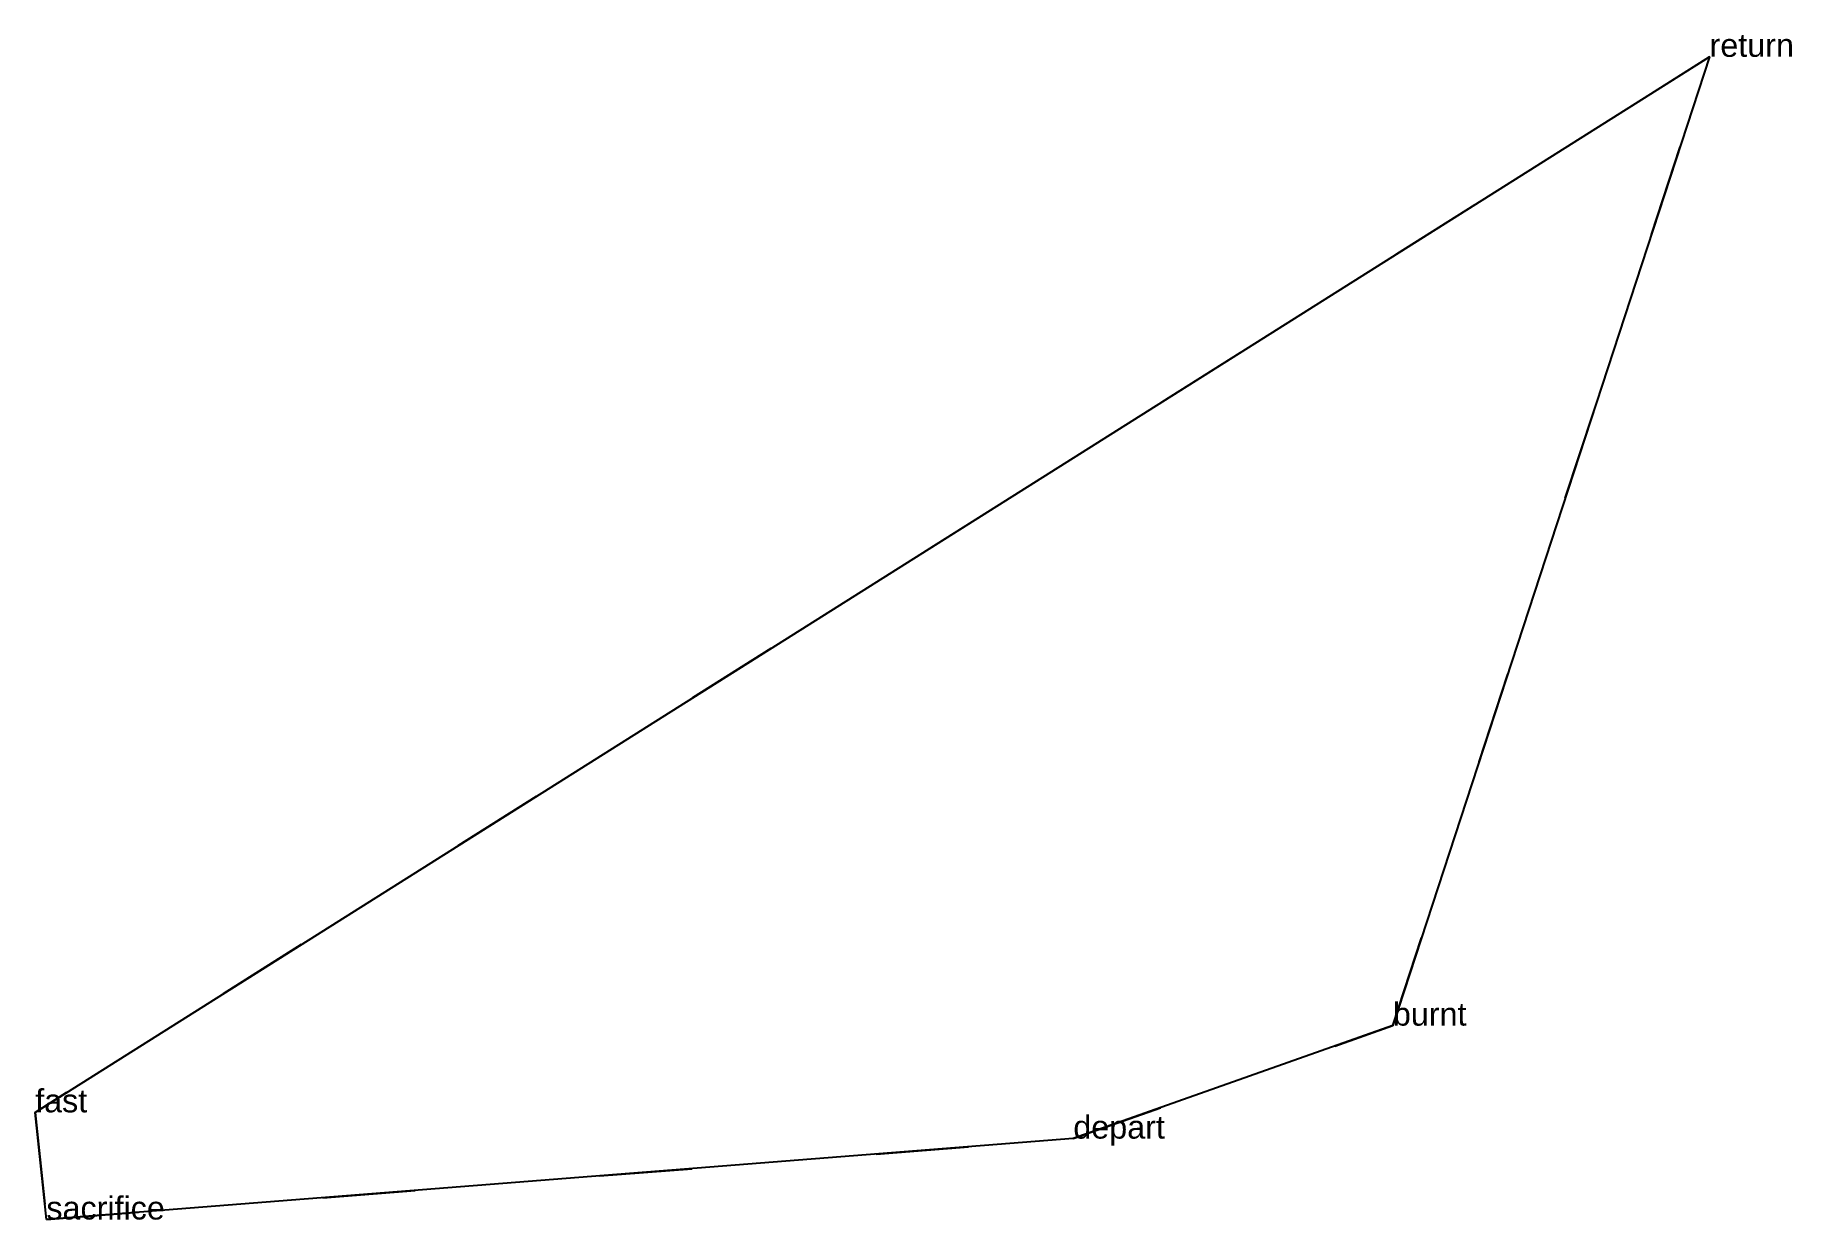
# Model space of a CAD drawing. Extents: x -0.81 to 1.09, y -0.23 to 1.05.
import ezdxf

# ---------------------------------------------------------------- set-up
doc = ezdxf.new("R2010")
doc.units = 0
doc.linetypes.add('DOT', pattern=[0.2, 0, -0.2])
doc.layers.add('TEXT', color=1, linetype='CONTINUOUS')
doc.styles.get("Standard").update_dxf_attribs({"font": 'arial.ttf'})

msp = doc.modelspace()

# ---------------------------------------------------------------- linework, layer by layer
at = {"layer": 'INTERNAL', "linetype": 'DOT'}
msp.add_polyline3d([(-0.7988, -0.2262, 0), (0.3115, -0.1387, 0), (0.657, -0.0165, 0), (0.9994, 1.0312, 0), (-0.8109, -0.1103, 0), (-0.7988, -0.2262, 0)], close=True, dxfattribs=at)
at = {"layer": 'OUTLINE', "linetype": 'CONTINUOUS'}
msp.add_polyline3d([(-0.7988, -0.2262, 0), (-0.8109, -0.1103, 0), (0.9994, 1.0312, 0), (0.657, -0.0165, 0), (0.3115, -0.1387, 0), (-0.7988, -0.2262, 0)], close=True, dxfattribs=at)

# ---------------------------------------------------------------- texts
at = {"layer": 'TEXT'}
for s, p in [('return', (0.9994, 1.0312)), ('burnt', (0.657, -0.0165)), ('fast', (-0.8109, -0.1103)), ('depart', (0.3115, -0.1387)), ('sacrifice', (-0.7988, -0.2262))]:
    msp.add_text(s, height=0.025, dxfattribs=at).set_placement(p)

doc.saveas('drawing.dxf')
